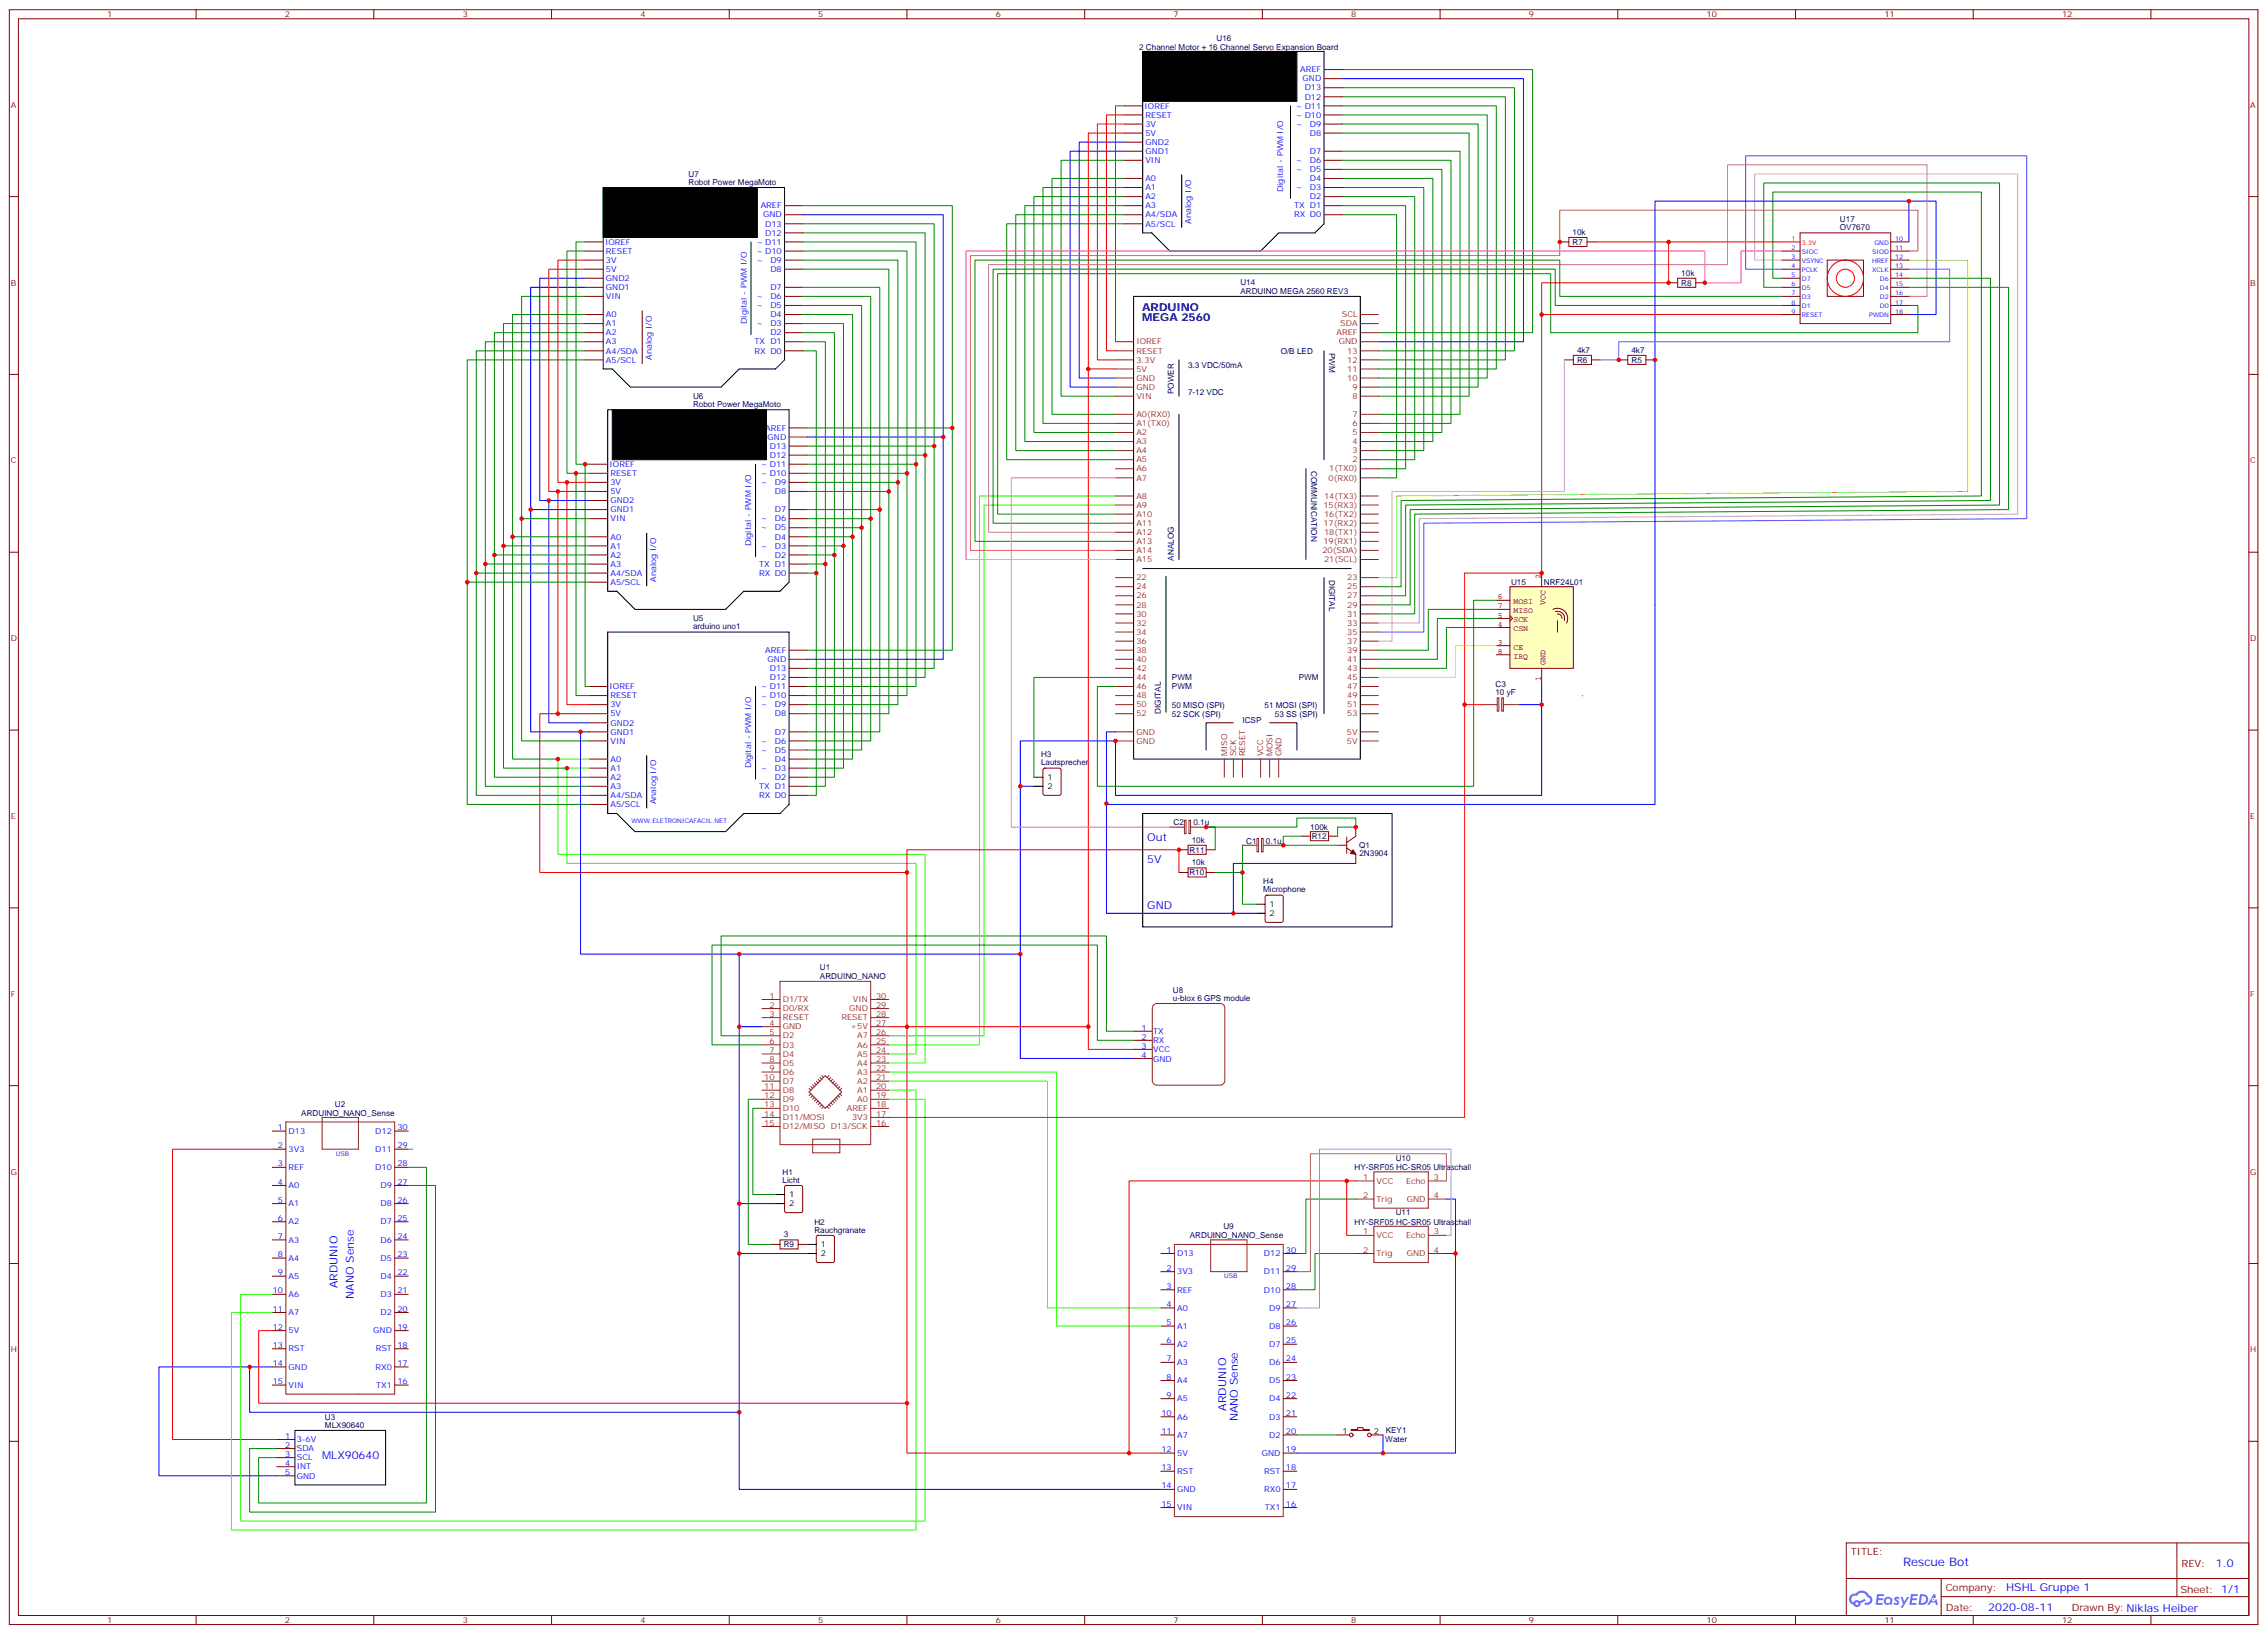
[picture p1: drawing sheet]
<svg xmlns="http://www.w3.org/2000/svg" width="882mm" height="635mm" viewBox="0 0 882 635" stroke-linecap="round" stroke-linejoin="round" font-family="sans-serif">
<defs><g id="words">
<text font-size="4.6" fill="#00f" x="740.5" y="609">Rescue Bot</text>
<g font-size="4.2" fill="#000080">
<text x="444.4" y="120.8">ARDUINO</text>
<text x="444.4" y="125">MEGA 2560</text>
</g>
<g font-size="4.2" fill="#00f">
<text x="446.4" y="326.9">Out</text>
<text x="446.4" y="335.7">5V</text>
<text x="446.4" y="353.4">GND</text>
<text x="131.3" y="500.9" transform="rotate(-90 131.3 500.9)">ARDUNIO</text>
<text x="137.7" y="505.1" transform="rotate(-90 137.7 505.1)">NANO Sense</text>
<text x="477.1" y="548.5" transform="rotate(-90 477.1 548.5)">ARDUNIO</text>
<text x="481.6" y="552.7" transform="rotate(-90 481.6 552.7)">NANO Sense</text>
<text x="125.3" y="567.3">MLX90640</text>
<text x="862.2" y="609.2">1.0</text>
<text x="780.5" y="618.8">HSHL Gruppe 1</text>
<text x="773.6" y="626.6">2020-08-11</text>
</g>
<g font-size="3.9" fill="#800">
<text x="720.1" y="604.6">TITLE:</text>
<text x="848.8" y="609.2">REV:</text>
<text x="757" y="618.8">Company:</text>
<text x="848.4" y="619.4">Sheet: 1/1</text>
<text x="757" y="626.4">Date:</text>
<text x="806.1" y="626.5">Drawn By:Niklas Heiber</text>
</g>
<g font-size="3.2" fill="#800">
<text x="41.7" y="6.8">1</text>
<text x="110.9" y="6.8">2</text>
<text x="180" y="6.8">3</text>
<text x="249.2" y="6.8">4</text>
<text x="318.3" y="6.8">5</text>
<text x="387.5" y="6.8">6</text>
<text x="456.6" y="6.8">7</text>
<text x="525.7" y="6.8">8</text>
<text x="594.9" y="6.8">9</text>
<text x="664" y="6.8">10</text>
<text x="733.2" y="6.8">11</text>
<text x="802.3" y="6.8">12</text>
<text x="4.2" y="41.9">A</text>
<text x="875.5" y="41.9">A</text>
<text x="4.2" y="111">B</text>
<text x="875.5" y="111">B</text>
<text x="4.2" y="180.2">C</text>
<text x="875.5" y="180.2">C</text>
<text x="4.2" y="249.3">D</text>
<text x="875.5" y="249.3">D</text>
<text x="4.2" y="318.5">E</text>
<text x="875.5" y="318.5">E</text>
<text x="4.2" y="387.6">F</text>
<text x="875.5" y="387.6">F</text>
<text x="4.2" y="456.7">G</text>
<text x="875.5" y="456.7">G</text>
<text x="4.2" y="525.9">H</text>
<text x="875.5" y="525.9">H</text>
<text x="41.7" y="631.2">1</text>
<text x="110.9" y="631.2">2</text>
<text x="180" y="631.2">3</text>
<text x="249.2" y="631.2">4</text>
<text x="318.3" y="631.2">5</text>
<text x="387.5" y="631.2">6</text>
<text x="456.6" y="631.2">7</text>
<text x="525.7" y="631.2">8</text>
<text x="594.9" y="631.2">9</text>
<text x="664" y="631.2">10</text>
<text x="733.2" y="631.2">11</text>
<text x="802.3" y="631.2">12</text>
</g>
<g font-size="3.2" fill="#000080">
<text x="473.3" y="15.9">U16</text>
<text x="443.2" y="19.4">2 Channel Motor + 16 Channel Servo Expansion Board</text>
<text x="267.9" y="71.9">Robot Power MegaMoto</text>
<text x="267.9" y="68.7">U7</text>
<text x="715.9" y="89.5">OV7670</text>
<text x="715.9" y="86.3">U17</text>
<text x="611.8" y="91.3">10k</text>
<text x="611.8" y="95.2">R7</text>
<text x="654.2" y="107.1">10k</text>
<text x="482.6" y="110.8">U14</text>
<text x="654.2" y="111.1">R8</text>
<text x="482.6" y="114.2">ARDUINO MEGA 2560 REV3</text>
<text x="498.3" y="137.5">O/B LED</text>
<text x="517.2" y="137.2" transform="rotate(90 517.2 137.2)">PWM</text>
<text x="613.6" y="137.1">4k7</text>
<text x="634.8" y="137.1">4k7</text>
<text x="462.2" y="143">3.3 VDC/50mA</text>
<text x="613.6" y="141.1">R6</text>
<text x="634.8" y="141.1">R5</text>
<text x="269.6" y="155.1">U6</text>
<text x="456.7" y="153.2" transform="rotate(-90 456.7 153.2)">POWER</text>
<text x="462.2" y="153.5">7-12 VDC</text>
<text x="269.6" y="158.3">Robot Power MegaMoto</text>
<text x="510.1" y="183.1" transform="rotate(90 510.1 183.1)">COMMUNICATION</text>
<text x="456.7" y="218" transform="rotate(-90 456.7 218)">ANALOG</text>
<text x="517.2" y="225.4" transform="rotate(90 517.2 225.4)">DIGITAL</text>
<text x="587.9" y="227.5">U15</text>
<text x="600.7" y="227.5">NRF24L01</text>
<text x="269.6" y="244.7">arduino uno1</text>
<text x="269.6" y="241.5">U5</text>
<text x="456" y="264.5">PWM</text>
<text x="456" y="268.1">PWM</text>
<text x="505.4" y="264.5">PWM</text>
<text x="581.9" y="267.1">C3</text>
<text x="456" y="275.1">50 MISO (SPI)</text>
<text x="492" y="275.1">51 MOSI (SPI)</text>
<text x="581.8" y="270.3">10 yF</text>
<text x="451.7" y="277.5" transform="rotate(-90 451.7 277.5)">DIGITAL</text>
<text x="456" y="278.6">52 SCK (SPI)</text>
<text x="483.4" y="281.1">ICSP</text>
<text x="496" y="278.6">53 SS (SPI)</text>
<text x="405" y="297.6">Lautsprecher</text>
<text x="405" y="294.5">H3</text>
<text x="456.6" y="321">C2</text>
<text x="464.3" y="321">0.1u</text>
<text x="509.8" y="322.7">100k</text>
<text x="463.7" y="327.6">10k</text>
<text x="484.8" y="328">C1</text>
<text x="492.6" y="328">0.1u</text>
<text x="510.4" y="326.3">R12</text>
<text x="528.8" y="329.9">Q1</text>
<text x="462.9" y="331.6">R11</text>
<text x="528.9" y="333">2N3904</text>
<text x="462.8" y="340.4">R10</text>
<text x="463.7" y="336.4">10k</text>
<text x="491.5" y="347">Microphone</text>
<text x="491.5" y="343.9">H4</text>
<text x="319" y="377.3">U1</text>
<text x="319" y="380.5">ARDUINO_NANO</text>
<text x="456.4" y="389.2">u-blox 6 GPS module</text>
<text x="456.4" y="386">U8</text>
<text x="130.3" y="430.3">U2</text>
<text x="117.2" y="433.9">ARDUINO_NANO_Sense</text>
<text x="527" y="455.1">HY-SRF05 HC-SR05 Ultraschall</text>
<text x="543" y="451.3">U10</text>
<text x="304.5" y="459.9">Licht</text>
<text x="304.5" y="456.8">H1</text>
<text x="543" y="472.4">U11</text>
<text x="316.9" y="479.3">Rauchgranate</text>
<text x="316.9" y="476.2">H2</text>
<text x="476" y="477.9">U9</text>
<text x="527" y="476.2">HY-SRF05 HC-SR05 Ultraschall</text>
<text x="304.9" y="481.1">3</text>
<text x="304.9" y="485">R9</text>
<text x="462.9" y="481.5">ARDUINO_NANO_Sense</text>
<text x="126.4" y="552">U3</text>
<text x="126.4" y="555.2">MLX90640</text>
<text x="539.2" y="557.3">KEY1</text>
<text x="539" y="560.9">Water</text>
</g>
<g font-size="3.2" fill="#00f">
<text x="505.9" y="28.1">AREF</text>
<text x="506.8" y="31.6">GND</text>
<text x="507.6" y="35.2">D13</text>
<text x="507.6" y="38.7">D12</text>
<text x="445.3" y="42.2">IOREF</text>
<text x="445.7" y="45.8">RESET</text>
<text x="504.2" y="42.2">~ D11</text>
<text x="504.2" y="45.9">~ D10</text>
<text x="445.7" y="52.8">5V</text>
<text x="445.7" y="49.3">3V</text>
<text x="504.2" y="49.3">~</text>
<text x="509.6" y="52.8">D8</text>
<text x="509.6" y="49.3">D9</text>
<text x="445.7" y="59.9">GND1</text>
<text x="445.7" y="56.3">GND2</text>
<text x="509.6" y="59.9">D7</text>
<text x="445.7" y="63.4">VIN</text>
<text x="504.2" y="63.4">~</text>
<text x="509.6" y="63.4">D6</text>
<text x="445.7" y="70.4">A0</text>
<text x="504.2" y="66.9">~</text>
<text x="509.6" y="70.4">D4</text>
<text x="509.6" y="66.9">D5</text>
<text x="445.7" y="77.5">A2</text>
<text x="445.7" y="74">A1</text>
<text x="499.3" y="74.7" transform="rotate(-90 499.3 74.7)">Digital - PWM I/O</text>
<text x="504.2" y="74">~</text>
<text x="509.6" y="77.5">D2</text>
<text x="509.6" y="74">D3</text>
<text x="296" y="81">AREF</text>
<text x="445.7" y="81">A3</text>
<text x="503.5" y="81">TX D1</text>
<text x="296.9" y="84.6">GND</text>
<text x="297.7" y="88.1">D13</text>
<text x="445.7" y="88.1">A5/SCL</text>
<text x="445.7" y="84.6">A4/SDA</text>
<text x="463.5" y="87" transform="rotate(-90 463.5 87)">Analog I/O</text>
<text x="503.5" y="84.6">RX D0</text>
<text x="235.4" y="95.1">IOREF</text>
<text x="294.3" y="95.1">~ D11</text>
<text x="297.7" y="91.6">D12</text>
<text x="235.8" y="98.7">RESET</text>
<text x="294.3" y="98.8">~ D10</text>
<text x="235.8" y="105.7">5V</text>
<text x="235.8" y="102.2">3V</text>
<text x="294.3" y="102.2">~</text>
<text x="299.7" y="105.7">D8</text>
<text x="299.7" y="102.2">D9</text>
<text x="235.8" y="112.8">GND1</text>
<text x="235.8" y="109.3">GND2</text>
<text x="299.7" y="112.8">D7</text>
<text x="235.8" y="116.3">VIN</text>
<text x="294.3" y="119.8">~</text>
<text x="294.3" y="116.3">~</text>
<text x="299.7" y="119.8">D5</text>
<text x="299.7" y="116.3">D6</text>
<text x="235.8" y="123.4">A0</text>
<text x="290.5" y="125.9" transform="rotate(-90 290.5 125.9)">Digital - PWM I/O</text>
<text x="299.7" y="123.4">D4</text>
<text x="235.8" y="130.4">A2</text>
<text x="235.8" y="126.9">A1</text>
<text x="294.3" y="126.9">~</text>
<text x="299.7" y="130.4">D2</text>
<text x="299.7" y="126.9">D3</text>
<text x="235.8" y="137.5">A4/SDA</text>
<text x="235.8" y="133.9">A3</text>
<text x="293.6" y="137.5">RX D0</text>
<text x="293.6" y="133.9">TX D1</text>
<text x="235.8" y="141">A5/SCL</text>
<text x="253.6" y="139.9" transform="rotate(-90 253.6 139.9)">Analog I/O</text>
<text x="297.8" y="167.5">AREF</text>
<text x="298.7" y="171">GND</text>
<text x="299.5" y="178">D12</text>
<text x="299.5" y="174.5">D13</text>
<text x="237.2" y="181.6">IOREF</text>
<text x="237.5" y="185.1">RESET</text>
<text x="296.1" y="181.6">~ D11</text>
<text x="296.1" y="185.2">~ D10</text>
<text x="237.5" y="188.6">3V</text>
<text x="296.1" y="188.6">~</text>
<text x="301.5" y="188.6">D9</text>
<text x="237.5" y="195.7">GND2</text>
<text x="237.5" y="192.2">5V</text>
<text x="301.5" y="192.2">D8</text>
<text x="237.5" y="202.7">VIN</text>
<text x="237.5" y="199.2">GND1</text>
<text x="296.1" y="202.7">~</text>
<text x="301.5" y="202.7">D6</text>
<text x="301.5" y="199.2">D7</text>
<text x="237.5" y="209.8">A0</text>
<text x="296.1" y="206.3">~</text>
<text x="301.5" y="209.8">D4</text>
<text x="301.5" y="206.3">D5</text>
<text x="237.5" y="213.3">A1</text>
<text x="292.3" y="212.4" transform="rotate(-90 292.3 212.4)">Digital - PWM I/O</text>
<text x="296.1" y="213.3">~</text>
<text x="301.5" y="213.3">D3</text>
<text x="237.5" y="220.4">A3</text>
<text x="237.5" y="216.9">A2</text>
<text x="295.4" y="220.4">TX D1</text>
<text x="301.5" y="216.9">D2</text>
<text x="237.5" y="227.4">A5/SCL</text>
<text x="237.5" y="223.9">A4/SDA</text>
<text x="255.3" y="226.3" transform="rotate(-90 255.3 226.3)">Analog I/O</text>
<text x="295.4" y="223.9">RX D0</text>
<text x="297.8" y="253.9">AREF</text>
<text x="298.7" y="257.4">GND</text>
<text x="299.5" y="260.9">D13</text>
<text x="237.2" y="268">IOREF</text>
<text x="296.1" y="268">~ D11</text>
<text x="299.5" y="264.5">D12</text>
<text x="237.5" y="275.1">3V</text>
<text x="237.5" y="271.5">RESET</text>
<text x="296.1" y="271.7">~ D10</text>
<text x="296.1" y="275.1">~</text>
<text x="301.5" y="275.1">D9</text>
<text x="237.5" y="278.6">5V</text>
<text x="301.5" y="278.6">D8</text>
<text x="237.5" y="285.6">GND1</text>
<text x="237.5" y="282.1">GND2</text>
<text x="301.5" y="285.6">D7</text>
<text x="237.5" y="289.2">VIN</text>
<text x="296.1" y="292.7">~</text>
<text x="296.1" y="289.2">~</text>
<text x="301.5" y="292.7">D5</text>
<text x="301.5" y="289.2">D6</text>
<text x="237.5" y="299.8">A1</text>
<text x="237.5" y="296.2">A0</text>
<text x="292.3" y="298.8" transform="rotate(-90 292.3 298.8)">Digital - PWM I/O</text>
<text x="296.1" y="299.8">~</text>
<text x="301.5" y="299.8">D3</text>
<text x="301.5" y="296.2">D4</text>
<text x="237.5" y="303.3">A2</text>
<text x="301.5" y="303.3">D2</text>
<text x="237.5" y="310.3">A4/SDA</text>
<text x="237.5" y="306.8">A3</text>
<text x="295.4" y="310.3">RX D0</text>
<text x="295.4" y="306.8">TX D1</text>
<text x="237.5" y="313.9">A5/SCL</text>
<text x="255.3" y="312.8" transform="rotate(-90 255.3 312.8)">Analog I/O</text>
<text x="444.2" y="400.8">1</text>
<text x="444.2" y="404.3">2</text>
<text x="444.2" y="407.8">3</text>
<text x="448.7" y="402.2">TX</text>
<text x="448.7" y="405.7">RX</text>
<text x="444.2" y="411.4">4</text>
<text x="448.7" y="409.2">VCC</text>
<text x="448.7" y="412.8">GND</text>
<text x="108.2" y="439.5">1</text>
<text x="112.3" y="440.9">D13</text>
<text x="146" y="440.9">D12</text>
<text x="154.6" y="439.5">30</text>
<text x="108.2" y="446.5">2</text>
<text x="112.3" y="447.9">3V3</text>
<text x="146" y="447.9">D11</text>
<text x="154.6" y="446.5">29</text>
<text x="108.2" y="453.6">3</text>
<text x="112.3" y="455">REF</text>
<text x="146" y="455">D10</text>
<text x="154.6" y="453.6">28</text>
<text x="108.2" y="460.6">4</text>
<text x="154.6" y="460.6">27</text>
<text x="108.2" y="467.7">5</text>
<text x="112.3" y="462">A0</text>
<text x="148" y="462">D9</text>
<text x="154.6" y="467.7">26</text>
<text x="112.3" y="469.1">A1</text>
<text x="148" y="469.1">D8</text>
<text x="108.2" y="474.7">6</text>
<text x="112.3" y="476.1">A2</text>
<text x="148" y="476.1">D7</text>
<text x="154.6" y="474.7">25</text>
<text x="108.2" y="481.8">7</text>
<text x="112.3" y="483.2">A3</text>
<text x="148" y="483.2">D6</text>
<text x="154.6" y="481.8">24</text>
<text x="108.2" y="488.8">8</text>
<text x="112.3" y="490.3">A4</text>
<text x="148" y="490.3">D5</text>
<text x="154.6" y="488.8">23</text>
<text x="453.9" y="487.1">1</text>
<text x="458" y="488.5">D13</text>
<text x="491.8" y="488.5">D12</text>
<text x="500.3" y="487.1">30</text>
<text x="108.2" y="495.9">9</text>
<text x="112.3" y="497.3">A5</text>
<text x="148" y="497.3">D4</text>
<text x="154.6" y="495.9">22</text>
<text x="453.9" y="494.1">2</text>
<text x="458" y="495.5">3V3</text>
<text x="491.8" y="495.5">D11</text>
<text x="500.3" y="494.1">29</text>
<text x="106.1" y="503">10</text>
<text x="154.6" y="503">21</text>
<text x="453.9" y="501.2">3</text>
<text x="458" y="502.6">REF</text>
<text x="491.8" y="502.6">D10</text>
<text x="500.3" y="501.2">28</text>
<text x="112.3" y="504.4">A6</text>
<text x="148" y="504.4">D3</text>
<text x="453.9" y="508.2">4</text>
<text x="458" y="509.7">A0</text>
<text x="493.8" y="509.7">D9</text>
<text x="500.3" y="508.2">27</text>
<text x="106.1" y="510">11</text>
<text x="112.3" y="511.4">A7</text>
<text x="148" y="511.4">D2</text>
<text x="154.6" y="510">20</text>
<text x="453.9" y="515.3">5</text>
<text x="500.3" y="515.3">26</text>
<text x="106.1" y="517.1">12</text>
<text x="112.3" y="518.5">5V</text>
<text x="145.2" y="518.5">GND</text>
<text x="154.6" y="517.1">19</text>
<text x="458" y="516.7">A1</text>
<text x="493.8" y="516.7">D8</text>
<text x="106.1" y="524.1">13</text>
<text x="112.3" y="525.5">RST</text>
<text x="146.2" y="525.5">RST</text>
<text x="154.6" y="524.1">18</text>
<text x="453.9" y="522.4">6</text>
<text x="458" y="523.8">A2</text>
<text x="493.8" y="523.8">D7</text>
<text x="500.3" y="522.4">25</text>
<text x="106.1" y="531.2">14</text>
<text x="112.3" y="532.6">GND</text>
<text x="146.1" y="532.6">RX0</text>
<text x="154.6" y="531.2">17</text>
<text x="453.9" y="529.4">7</text>
<text x="458" y="530.8">A3</text>
<text x="493.8" y="530.8">D6</text>
<text x="500.3" y="529.4">24</text>
<text x="106.1" y="538.2">15</text>
<text x="112.3" y="539.6">VIN</text>
<text x="146.4" y="539.6">TX1</text>
<text x="154.6" y="538.2">16</text>
<text x="453.9" y="536.5">8</text>
<text x="458" y="537.9">A4</text>
<text x="493.8" y="537.9">D5</text>
<text x="500.3" y="536.5">23</text>
<text x="453.9" y="543.5">9</text>
<text x="458" y="544.9">A5</text>
<text x="493.8" y="544.9">D4</text>
<text x="500.3" y="543.5">22</text>
<text x="451.9" y="550.6">10</text>
<text x="458" y="552">A6</text>
<text x="493.8" y="552">D3</text>
<text x="500.3" y="550.6">21</text>
<text x="451.9" y="557.6">11</text>
<text x="500.3" y="557.6">20</text>
<text x="111" y="559.4">1</text>
<text x="111" y="562.9">2</text>
<text x="115.5" y="560.8">3-6V</text>
<text x="458" y="559">A7</text>
<text x="493.8" y="559">D2</text>
<text x="111" y="566.5">3</text>
<text x="111" y="570">4</text>
<text x="115.5" y="564.3">SDA</text>
<text x="115.5" y="567.9">SCL</text>
<text x="451.9" y="564.7">12</text>
<text x="458" y="566.1">5V</text>
<text x="490.9" y="566.1">GND</text>
<text x="500.3" y="564.7">19</text>
<text x="111" y="573.5">5</text>
<text x="115.5" y="571.4">INT</text>
<text x="115.5" y="574.9">GND</text>
<text x="451.9" y="571.7">13</text>
<text x="458" y="573.2">RST</text>
<text x="491.9" y="573.2">RST</text>
<text x="500.3" y="571.7">18</text>
<text x="451.9" y="578.8">14</text>
<text x="458" y="580.2">GND</text>
<text x="491.8" y="580.2">RX0</text>
<text x="500.3" y="578.8">17</text>
<text x="451.9" y="585.9">15</text>
<text x="458" y="587.3">VIN</text>
<text x="492.1" y="587.3">TX1</text>
<text x="500.3" y="585.9">16</text>
</g>
<g font-size="3.2" fill="#8d2323">
<text x="522.1" y="123.4">SCL</text>
<text x="520" y="130.4">AREF</text>
<text x="521.4" y="126.9">SDA</text>
<text x="442.1" y="137.5">RESET</text>
<text x="442.1" y="133.9">IOREF</text>
<text x="520.9" y="133.9">GND</text>
<text x="524.2" y="137.5">13</text>
<text x="442.1" y="141">3.3V</text>
<text x="524.2" y="141">12</text>
<text x="442.1" y="144.5">5V</text>
<text x="442.1" y="148.1">GND</text>
<text x="524.2" y="148.1">10</text>
<text x="524.2" y="144.5">11</text>
<text x="442.1" y="151.6">GND</text>
<text x="442.1" y="155.1">VIN</text>
<text x="526.2" y="155.1">8</text>
<text x="526.2" y="151.6">9</text>
<text x="442.1" y="162.2">A0(RX0)</text>
<text x="442.1" y="165.7">A1(TX0)</text>
<text x="526.2" y="165.7">6</text>
<text x="526.2" y="162.2">7</text>
<text x="442.1" y="169.2">A2</text>
<text x="442.1" y="172.8">A3</text>
<text x="526.2" y="172.8">4</text>
<text x="526.2" y="169.2">5</text>
<text x="442.1" y="176.3">A4</text>
<text x="442.1" y="179.8">A5</text>
<text x="526.2" y="179.8">2</text>
<text x="526.2" y="176.3">3</text>
<text x="442.1" y="183.3">A6</text>
<text x="517.2" y="183.3">1(TX0)</text>
<text x="442.1" y="186.9">A7</text>
<text x="516.9" y="186.9">0(RX0)</text>
<text x="442.1" y="193.9">A8</text>
<text x="442.1" y="197.4">A9</text>
<text x="514.9" y="197.4">15(RX3)</text>
<text x="515.2" y="193.9">14(TX3)</text>
<text x="442.1" y="201">A10</text>
<text x="515.2" y="201">16(TX2)</text>
<text x="442.1" y="204.5">A11</text>
<text x="442.1" y="208">A12</text>
<text x="514.9" y="204.5">17(RX2)</text>
<text x="515.2" y="208">18(TX1)</text>
<text x="442.1" y="211.6">A13</text>
<text x="442.1" y="215.1">A14</text>
<text x="514.5" y="215.1">20(SDA)</text>
<text x="514.9" y="211.6">19(RX1)</text>
<text x="442.1" y="218.6">A15</text>
<text x="515.1" y="218.6">21(SCL)</text>
<text x="442.1" y="225.7">22</text>
<text x="524.2" y="225.7">23</text>
<text x="442.1" y="229.2">24</text>
<text x="442.1" y="232.7">26</text>
<text x="524.2" y="229.2">25</text>
<text x="524.2" y="232.7">27</text>
<text x="442.1" y="236.3">28</text>
<text x="442.1" y="239.8">30</text>
<text x="524.2" y="236.3">29</text>
<text x="524.2" y="239.8">31</text>
<text x="442.1" y="243.3">32</text>
<text x="524.2" y="243.3">33</text>
<text x="442.1" y="246.8">34</text>
<text x="442.1" y="250.4">36</text>
<text x="524.2" y="246.8">35</text>
<text x="524.2" y="250.4">37</text>
<text x="442.1" y="253.9">38</text>
<text x="442.1" y="257.4">40</text>
<text x="524.2" y="253.9">39</text>
<text x="524.2" y="257.4">41</text>
<text x="442.1" y="260.9">42</text>
<text x="524.2" y="260.9">43</text>
<text x="442.1" y="264.5">44</text>
<text x="442.1" y="268">46</text>
<text x="524.2" y="264.5">45</text>
<text x="524.2" y="268">47</text>
<text x="442.1" y="271.5">48</text>
<text x="442.1" y="275.1">50</text>
<text x="524.2" y="275.1">51</text>
<text x="524.2" y="271.5">49</text>
<text x="442.1" y="278.6">52</text>
<text x="524.2" y="278.6">53</text>
<text x="442.1" y="285.6">GND</text>
<text x="524" y="285.6">5V</text>
<text x="442.1" y="289.2">GND</text>
<text x="524" y="289.2">5V</text>
<text x="477.4" y="294.1" transform="rotate(-90 477.4 294.1)">MISO</text>
<text x="480.9" y="294.1" transform="rotate(-90 480.9 294.1)">SCK</text>
<text x="484.5" y="294.1" transform="rotate(-90 484.5 294.1)">RESET</text>
<text x="491.5" y="294.1" transform="rotate(-90 491.5 294.1)">VCC</text>
<text x="495.1" y="294.1" transform="rotate(-90 495.1 294.1)">MOSI</text>
<text x="498.6" y="294.1" transform="rotate(-90 498.6 294.1)">GND</text>
<text x="299.4" y="388.3">1</text>
<text x="304.6" y="389.7">D1/TX</text>
<text x="331.8" y="389.7">VIN</text>
<text x="340.9" y="388.3">30</text>
<text x="299.4" y="395.4">3</text>
<text x="299.4" y="391.8">2</text>
<text x="304.6" y="393.2">D0/RX</text>
<text x="330.4" y="393.2">GND</text>
<text x="340.9" y="391.8">29</text>
<text x="340.9" y="395.4">28</text>
<text x="299.4" y="398.9">4</text>
<text x="304.6" y="400.3">GND</text>
<text x="304.6" y="396.8">RESET</text>
<text x="327.4" y="396.8">RESET</text>
<text x="330.9" y="400.3">+5V</text>
<text x="340.9" y="398.9">27</text>
<text x="299.4" y="405.9">6</text>
<text x="299.4" y="402.4">5</text>
<text x="304.6" y="407.4">D3</text>
<text x="304.6" y="403.8">D2</text>
<text x="333.5" y="403.8">A7</text>
<text x="333.5" y="407.4">A6</text>
<text x="340.9" y="402.4">26</text>
<text x="340.9" y="405.9">25</text>
<text x="299.4" y="413">8</text>
<text x="299.4" y="409.5">7</text>
<text x="304.6" y="410.9">D4</text>
<text x="333.5" y="410.9">A5</text>
<text x="340.9" y="409.5">24</text>
<text x="340.9" y="413">23</text>
<text x="299.4" y="416.5">9</text>
<text x="304.6" y="417.9">D6</text>
<text x="304.6" y="414.4">D5</text>
<text x="333.5" y="414.4">A4</text>
<text x="333.5" y="417.9">A3</text>
<text x="340.9" y="416.5">22</text>
<text x="297.3" y="423.6">11</text>
<text x="297.3" y="420.1">10</text>
<text x="304.6" y="425">D8</text>
<text x="304.6" y="421.5">D7</text>
<text x="333.5" y="421.5">A2</text>
<text x="333.5" y="425">A1</text>
<text x="340.9" y="420.1">21</text>
<text x="340.9" y="423.6">20</text>
<text x="297.3" y="430.6">13</text>
<text x="297.3" y="427.1">12</text>
<text x="304.6" y="428.5">D9</text>
<text x="333.5" y="428.5">A0</text>
<text x="340.9" y="427.1">19</text>
<text x="340.9" y="430.6">18</text>
<text x="297.3" y="434.2">14</text>
<text x="297.3" y="437.7">15</text>
<text x="304.6" y="435.6">D11/MOSI</text>
<text x="304.6" y="432">D10</text>
<text x="329.5" y="432">AREF</text>
<text x="331.5" y="435.6">3V3</text>
<text x="340.9" y="434.2">17</text>
<text x="340.9" y="437.7">16</text>
<text x="304.6" y="439.1">D12/MISO D13/SCK</text>
<text x="530.4" y="458.9">1</text>
<text x="535.6" y="460.3">VCC</text>
<text x="547.1" y="460.3">Echo</text>
<text x="557.8" y="458.9">3</text>
<text x="530.4" y="465.9">2</text>
<text x="535.6" y="467.3">Trig</text>
<text x="547.4" y="467.3">GND</text>
<text x="557.8" y="465.9">4</text>
<text x="530.4" y="480">1</text>
<text x="535.6" y="481.4">VCC</text>
<text x="547.1" y="481.4">Echo</text>
<text x="557.8" y="480">3</text>
<text x="530.4" y="487.1">2</text>
<text x="535.6" y="488.5">Trig</text>
<text x="547.4" y="488.5">GND</text>
<text x="557.8" y="487.1">4</text>
</g>
<g font-size="3.2" fill="#840000">
<text x="599.5" y="225.3" transform="rotate(-90 599.5 225.3)">2</text>
<text x="582.7" y="233.1">6</text>
<text x="582.7" y="236.6">7</text>
<text x="588.9" y="234.9">MOSI</text>
<text x="588.9" y="238.5">MISO</text>
<text x="601.3" y="235.3" transform="rotate(-90 601.3 235.3)">VCC</text>
<text x="582.7" y="243.7">4</text>
<text x="582.7" y="240.1">5</text>
<text x="588.9" y="245.5">CSN</text>
<text x="588.9" y="242">SCK</text>
<text x="582.7" y="250.7">3</text>
<text x="582.7" y="254.2">8</text>
<text x="588.9" y="252.6">CE</text>
<text x="588.9" y="256.1">IRQ</text>
<text x="601.3" y="258.5" transform="rotate(-90 601.3 258.5)">GND</text>
<text x="599.5" y="264.7" transform="rotate(-90 599.5 264.7)">1</text>
</g>
<g font-size="3.2">
<text x="407.6" y="303.3">1</text>
<text x="407.6" y="306.8">2</text>
<text x="494" y="352.7">1</text>
<text x="494" y="356.2">2</text>
<text x="307" y="465.6">1</text>
<text x="307" y="469.1">2</text>
<text x="319.4" y="485">1</text>
<text x="319.4" y="488.5">2</text>
<text x="522.3" y="557.6">1</text>
<text x="534.6" y="557.6">2</text>
</g>
<g font-size="2.5" fill="#f00">
<text x="697" y="93.7">1</text>
<text x="701.1" y="95.1">3.3V</text>
</g>
<g font-size="2.5" fill="#00f">
<text x="729.3" y="95.1">GND</text>
<text x="737.4" y="93.7">10</text>
<text x="697" y="97.3">2</text>
<text x="697" y="100.8">3</text>
<text x="701.1" y="98.7">SIOC</text>
<text x="728.4" y="98.7">SIOD</text>
<text x="737.4" y="97.3">11</text>
<text x="737.4" y="100.8">12</text>
<text x="697" y="104.3">4</text>
<text x="697" y="107.8">5</text>
<text x="701.1" y="102.2">VSYNC</text>
<text x="701.1" y="105.7">PCLK</text>
<text x="728.4" y="102.2">HREF</text>
<text x="728.4" y="105.7">XCLK</text>
<text x="737.4" y="104.3">13</text>
<text x="737.4" y="107.8">14</text>
<text x="697" y="111.4">6</text>
<text x="701.1" y="109.3">D7</text>
<text x="701.1" y="112.8">D5</text>
<text x="731.5" y="109.3">D6</text>
<text x="731.5" y="112.8">D4</text>
<text x="737.4" y="111.4">15</text>
<text x="697" y="114.9">7</text>
<text x="697" y="118.4">8</text>
<text x="701.1" y="116.3">D3</text>
<text x="701.1" y="119.8">D1</text>
<text x="731.5" y="116.3">D2</text>
<text x="731.5" y="119.8">D0</text>
<text x="737.4" y="114.9">16</text>
<text x="737.4" y="118.4">17</text>
<text x="697" y="122">9</text>
<text x="701.1" y="123.4">RESET</text>
<text x="727.3" y="123.4">PWDN</text>
<text x="737.4" y="122">18</text>
<text x="245.6" y="320">WWW.ELETRONICAFACIL.NET</text>
<text x="130.6" y="449.5">USB</text>
<text x="476.4" y="497.1">USB</text>
</g>
</g></defs>
<g fill="none" stroke="#870000" stroke-width=".39">
<path d="M3.6 3.8h874.9v627.9h-874.9zM7.2 7.3h867.8v620.9h-867.8zM76.3 3.8v3.5M145.5 3.8v3.5M214.6 3.8v3.5M283.7 3.8v3.5M352.9 3.8v3.5M422 3.8v3.5M491.2 3.8v3.5M560.3 3.8v3.5M629.5 3.8v3.5M698.6 3.8v3.5"/>
<path d="M767.8 3.8v3.5M836.9 3.8v3.5M3.6 76.4h3.6M875 76.4h3.5M3.6 145.6h3.6M875 145.6h3.5M3.6 214.7h3.6M875 214.7h3.5M3.6 283.9h3.6M875 283.9h3.5M3.6 353h3.6M875 353h3.5"/>
<path d="M3.6 422.2h3.6M875 422.2h3.5M3.6 491.3h3.6M875 491.3h3.5M3.6 560.5h3.6M875 560.5h3.5M718.4 600h156.6v28.2h-156.6zM847 600v20.9M718.4 613.8h156.5M755.3 613.8v14.1M76.3 628.2v3.5M145.5 628.2v3.5"/>
<path d="M214.6 628.2v3.5M283.7 628.2v3.5M352.9 628.2v3.5M422 628.2v3.5M491.2 628.2v3.5M560.3 628.2v3.5M629.5 628.2v3.5M698.6 628.2v3.5M755.3 620.9h119.6M767.8 628.2v3.5M836.9 628.2v3.5"/>
</g>
<g fill="#5487ff">
<path d="M737.3 621.1a1.22 1.22 0 0 1 1.8 .3l-.4 .6a.47 .47 0 0 0-.4-.4 .47 .47 0 0 0-.5 .2l.2 .2a1.14 1.14 0 0 1 .8 1.8 1.14 1.14 0 0 1-1.9-.1l-.3-.1 .5-.6 .5 .4 .6-.1-.5-.6a.95 .95 0 0 1-.4-1.6z"/>
<path d="M730.4 619.9l2.6 .2-.1 .5h-1.8l-.1 .9h1.5l.3 .4-.4 .3h-1.6l-.1 1.1 1.7 .1v.6l-2.6 .1z"/>
<path d="M743.5 619.9l2.7 .2-.2 .5h-1.8l-.1 .9h1.5l.3 .4-.3 .3h-1.6l-.2 1.1 1.7 .1 .1 .6h-2.7z"/>
<path d="M752.3 619.9h.6l.4 1.3-.6 .3a.69 .69 0 0 0-1.1 .2 .69 .69 0 0 0 .5 1 .69 .69 0 0 0 .9-.6l.5-.3 .5 2.2h-.8l-.2-.8h-1.7l-.5 .8h-.9z"/>
<path d="M739.5 621h.7l.7 1.8 1.1-1.8h.8l-2.5 4.2h-.8l.9-1.6z"/>
<path d="M747 619.9l-.6 4.2h1.4a2.11 2.11 0 0 0 2.4-2.2 2.11 2.11 0 0 0-2.5-2zM747.8 620.6a1.43 1.43 0 0 1 1.6 1.6 1.43 1.43 0 0 1-2 1.1z"/>
<path d="M733.3 621.5a1.54 1.54 0 0 0 0 2.2 1.54 1.54 0 0 0 2.1 .1l.6 .3 .3-2.3-.6-.4a1.5 1.5 0 0 0-2.4 .1zM733.6 622.5a.95 .95 0 0 1 1.9 0 .95 .95 0 0 1-1.9 0z"/>
<path d="M720.1 620.3a2.18 2.18 0 0 0 1 3.7 1.44 1.44 0 0 0 1.7 .9 1.44 1.44 0 0 0 1.1-1.5l2-1-.4-.7-1.9 1a1.47 1.47 0 0 0-2.5 .4 1.39 1.39 0 0 1-.6-1.9 1.39 1.39 0 0 1 2-.5 2.12 2.12 0 0 1 2.1-1.3 2.12 2.12 0 0 1 1.9 1.7 1.14 1.14 0 0 1 1.1 1.4 1.14 1.14 0 0 1-1.6 .7 .43 .43 0 0 0-.6 .4 .43 .43 0 0 0 .4 .5 1.98 1.98 0 0 0 2.6-1.3 1.98 1.98 0 0 0-1.3-2.5 3.1 3.1 0 0 0-5.2-.7l-.9 .1zM722 623.6a.54 .54 0 0 1 1 0 .54 .54 0 0 1-1 0z"/>
<circle cx="752.3" cy="622" r=".26"/>
</g>
<g fill="none" stroke="#8c2424" stroke-width=".39">
<path d="M434 136.4h7.1M434 139.9h7.1M434 132.9h7.1M529.3 136.4h7M529.3 139.9h7M529.3 129.4h7M529.3 132.9h7M529.3 125.8h7M529.3 122.3h7M434 143.5h7.1M434 154.1h7.1M434 150.5h7.1"/>
<path d="M434 147h7.1M529.3 143.5h7M529.3 154.1h7M529.3 150.5h7M529.3 147h7M434 161.1h7.1M434 164.6h7.1M434 168.2h7.1M434 171.7h7.1M434 175.2h7.1M434 178.8h7.1M529.3 161.1h7"/>
<path d="M529.3 164.6h7M529.3 168.2h7M529.3 171.7h7M529.3 175.2h7M529.3 178.8h7M434 182.3h7.1M434 185.8h7.1M434 192.9h7.1M434 196.4h7.1M434 199.9h7.1M529.3 182.3h7M529.3 185.8h7"/>
<path d="M529.3 192.9h7M529.3 196.4h7M529.3 199.9h7M434 203.4h7.1M434 207h7.1M434 210.5h7.1M434 214h7.1M434 217.6h7.1M529.3 203.4h7M529.3 207h7M529.3 210.5h7M529.3 214h7"/>
<path d="M529.3 217.6h7M434 224.6h7.1M434 228.1h7.1M434 231.7h7.1M434 235.2h7.1M434 238.7h7.1M529.3 224.6h7M529.3 228.1h7M529.3 231.7h7M529.3 235.2h7M529.3 238.7h7M434 242.3h7.1"/>
<path d="M434 245.8h7.1M434 249.3h7.1M434 252.8h7.1M434 256.4h7.1M434 259.9h7.1M529.3 242.3h7M529.3 245.8h7M529.3 249.3h7M529.3 252.8h7M529.3 256.4h7M529.3 259.9h7M434 263.4h7.1"/>
<path d="M434 266.9h7.1M434 270.5h7.1M434 277.5h7.1M434 274h7.1M529.3 263.4h7M529.3 266.9h7M529.3 270.5h7M529.3 277.5h7M529.3 274h7M434 284.6h7.1M434 288.1h7.1M476.4 295.2v7"/>
<path d="M479.9 295.2v7M483.4 295.2v7M490.5 295.2v7M494 295.2v7M497.5 295.2v7M529.3 284.6h7M529.3 288.1h7M296.4 399.2h7.1M296.4 395.7h7.1M296.4 392.2h7.1M296.4 388.7h7.1M303.5 381.6h35.3v63.5h-35.3z"/>
<path d="M338.8 399.2h7M338.8 395.7h7M338.8 392.2h7M338.8 388.7h7M448.9 390.7l1.2-.5h24.7l1.2 .5 .6 1.3v28.2l-.6 1.3-1.2 .5h-24.7l-1.2-.6-.6-1.2v-28.2zM296.4 416.9h7.1M296.4 413.3h7.1M296.4 409.8h7.1M296.4 406.3h7.1M296.4 402.8h7.1M318.3 419.7l.7 .7M319 419l.7 .7"/>
<path d="M319.7 418.3l.7 .7M322.5 418.3l-.7 .7M323.3 419l-.8 .7M324 419.7l-.7 .7M338.8 416.9h7M338.8 413.3h7M338.8 409.8h7M338.8 406.3h7M338.8 402.8h7M111.2 436.3h42.4v105.8h-42.4zM125.3 434.5h14.2v12.4h-14.2zM296.4 434.5h7.1"/>
<path d="M296.4 431h7.1M296.4 427.5h7.1M296.4 423.9h7.1M296.4 420.4h7.1M296.4 438h7.1M314.8 424.6l6.3-6.3 6.4 6.3-6.4 6.4zM314.8 423.2l.7 .7M315.5 422.5l.7 .7M315.5 425.3l-.7 .7M316.2 421.8l.7 .7M316.2 426l-.7 .8M316.9 421.1l.7 .7"/>
<path d="M316.9 426.8l-.7 .7M317.6 420.4l.7 .7M317.6 427.5l-.7 .7M318.3 428.2l-.7 .7M319 428.9l-.7 .7M319.7 429.6l-.7 .7M320.4 430.3l-.7 .7M321.8 430.3l.7 .7M322.5 429.6l.8 .7M323.3 428.9l.7 .7M324 428.2l.7 .7M324.7 427.5l.7 .7"/>
<path d="M324.7 420.4l-.7 .7M325.4 426.8l.7 .7M325.4 421.1l-.7 .7M326.1 426l.7 .8M326.1 421.8l-.7 .7M326.8 425.3l.7 .7M326.8 422.5l-.7 .7M327.5 423.2l-.7 .7M338.8 434.5h7M338.8 431h7M338.8 427.5h7M338.8 423.9h7"/>
<path d="M338.8 420.4h7M338.8 438h7M316.2 443h10.6v5.3h-10.6zM527.5 459.2h7.1M534.6 455.7h21.1v14.1h-21.1zM555.7 459.2h7.1M527.5 466.3h7.1M534.6 476.8h21.1v14.2h-21.1zM555.7 466.3h7.1M457 483.9h42.3v105.8h-42.3zM471.1 482.1h14.1v12.4h-14.1zM527.5 480.4h7.1"/>
<path d="M527.5 487.4h7.1M555.7 480.4h7.1M555.7 487.4h7.1"/>
</g>
<g fill="none" stroke="#870000" stroke-width=".39">
<path d="M515.2 37.6h7M515.2 34.1h7M515.2 30.6h7M515.2 27.1h7M437.6 58.8h7M437.6 51.8h7M437.6 48.2h7M437.6 44.7h7M437.6 41.2h7M437.6 55.3h7M515.2 58.8h7M515.2 51.8h7"/>
<path d="M515.2 48.2h7M515.2 44.7h7M515.2 41.2h7M305.3 80h7M437.6 80h7M437.6 76.4h7M437.6 72.9h7M437.6 69.4h7M437.6 62.3h7M515.2 80h7M515.2 76.4h7M515.2 72.9h7"/>
<path d="M515.2 69.4h7M515.2 65.9h7M515.2 62.3h7M227.6 97.6h7.1M227.6 94.1h7.1M305.3 97.6h7M305.3 94.1h7M305.3 90.6h7M305.3 87h7M305.3 83.5h7M437.6 87h7M437.6 83.5h7"/>
<path d="M515.2 83.5h7M227.6 115.3h7.1M227.6 111.7h7.1M227.6 104.7h7.1M227.6 101.1h7.1M227.6 108.2h7.1M305.3 118.8h7M305.3 115.3h7M305.3 111.7h7M305.3 104.7h7M305.3 101.1h7M227.6 136.4h7.1"/>
<path d="M227.6 132.9h7.1M227.6 129.4h7.1M227.6 125.8h7.1M227.6 122.3h7.1M227.6 139.9h7.1M305.3 136.4h7M305.3 132.9h7M305.3 129.4h7M305.3 125.8h7M305.3 122.3h7M307 177h7.1M307 173.5h7.1"/>
<path d="M307 169.9h7.1M307 166.4h7.1M229.4 198.2h7.1M229.4 191.1h7.1M229.4 187.6h7.1M229.4 184h7.1M229.4 180.5h7.1M229.4 194.6h7.1M307 198.2h7.1M307 191.1h7.1M307 187.6h7.1M307 184h7.1"/>
<path d="M307 180.5h7.1M229.4 219.3h7.1M229.4 215.8h7.1M229.4 212.3h7.1M229.4 208.7h7.1M229.4 201.7h7.1M307 219.3h7.1M307 215.8h7.1M307 212.3h7.1M307 208.7h7.1M307 205.2h7.1M307 201.7h7.1"/>
<path d="M229.4 222.8h7.1M229.4 226.4h7.1M307 222.8h7.1M307 259.9h7.1M307 256.4h7.1M307 252.8h7.1M229.4 277.5h7.1M229.4 274h7.1M229.4 270.5h7.1M229.4 266.9h7.1M307 277.5h7.1M307 274h7.1"/>
<path d="M307 270.5h7.1M307 266.9h7.1M307 263.4h7.1M229.4 298.7h7.1M229.4 295.2h7.1M229.4 288.1h7.1M229.4 284.6h7.1M229.4 281.1h7.1M307 298.7h7.1M307 295.2h7.1M307 291.6h7.1M307 288.1h7.1"/>
<path d="M307 284.6h7.1M229.4 309.3h7.1M229.4 305.8h7.1M229.4 302.2h7.1M229.4 312.8h7.1M307 309.3h7.1M307 305.8h7.1M307 302.2h7.1M441.1 401h7M441.1 404.5h7M441.1 408.1h7M441.1 411.6h7"/>
<path d="M105.9 439.8h5.3M153.6 439.8h5.3M105.9 453.9h5.3M105.9 446.9h5.3M153.6 453.9h5.3M153.6 446.9h5.3M105.9 475.1h5.3M105.9 468h5.3M105.9 461h5.3M153.6 475.1h5.3M153.6 468h5.3M153.6 461h5.3"/>
<path d="M105.9 496.3h5.3M105.9 489.2h5.3M105.9 482.1h5.3M153.6 496.3h5.3M153.6 489.2h5.3M153.6 482.1h5.3M451.7 494.5h5.3M451.7 487.4h5.3M499.3 494.5h5.3M499.3 487.4h5.3M105.9 517.4h5.3M105.9 510.4h5.3"/>
<path d="M105.9 503.3h5.3M153.6 517.4h5.3M153.6 510.4h5.3M153.6 503.3h5.3M451.7 515.7h5.3M451.7 508.6h5.3M451.7 501.5h5.3M499.3 515.7h5.3M499.3 508.6h5.3M499.3 501.5h5.3M105.9 538.6h5.3M105.9 531.5h5.3"/>
<path d="M105.9 524.5h5.3M153.6 538.6h5.3M153.6 531.5h5.3M153.6 524.5h5.3M451.7 536.8h5.3M451.7 529.8h5.3M451.7 522.7h5.3M499.3 536.8h5.3M499.3 529.8h5.3M499.3 522.7h5.3M107.7 559.8h7.1M451.7 558h5.3"/>
<path d="M451.7 550.9h5.3M451.7 543.9h5.3M499.3 558h5.3M499.3 550.9h5.3M499.3 543.9h5.3M520.5 558h4.5M525.7 555.9h2.5v-.7h2.1v.7h2.5v.3h-7.1zM533.5 558h4.6M107.7 563.3h7.1M107.7 566.8h7.1M107.7 570.3h7.1M107.7 573.9h7.1"/>
<path d="M451.7 579.2h5.3M451.7 572.1h5.3M451.7 565h5.3M499.3 579.2h5.3M499.3 572.1h5.3M499.3 565h5.3M451.7 586.2h5.3M499.3 586.2h5.3"/>
<circle cx="525.7" cy="558" r=".71"/>
<circle cx="532.8" cy="558" r=".71"/>
</g>
<g fill="none" stroke="#000" stroke-width=".39">
<path d="M444.6 20h70.6v67l-3.6 3.6h-14.1l-7 7h-35.3l-7.1-7h-3.5zM502.1 41.2v36M234.7 72.9h70.6v67l-3.6 3.6h-14.1l-7 7h-35.3l-7.1-7h-3.5zM459.8 68v20.4M292.2 94.1v36M441.1 115.3h88.2v179.9h-88.2zM249.9 120.9v20.5M458.7 139.9v14.2M515.2 136.4v42.4M236.5 159.3h70.5v67.1l-3.5 3.5h-14.1l-7.1 7.1h-35.2l-7.1-7.1h-3.5zM458.7 161.1v56.5M294 180.5v36"/>
<path d="M508.1 182.3v35.3M251.6 207.3v20.5M444.6 221.1h81.1M453.7 224v53M515.2 224.6v52.9M236.5 245.8h70.5v67l-3.5 3.5h-14.1l-7.1 7.1h-35.2l-7.1-7.1h-3.5zM294 266.9v36M251.6 293.8v20.4M479.9 281.1h-10.6v10.5M494 281.1h10.6v10.5M114.8 556.2h35.2v21.2h-35.2z"/>
</g>
<path d="M158.9 446.9h1.7" fill="none" stroke="#0cf" stroke-width=".39"/>
<g fill="none" stroke="#f00" stroke-width=".39">
<path d="M437.6 51.8h-14.2v91.7h10.6M437.6 48.2h-10.6v91.7h7M437.6 44.7h-7.1v91.7h3.5M227.6 104.7h-14.1v86.4h3.6M227.6 101.1h-10.5v86.5h3.5M423.4 143.5v255.7h-70.5v146.4h-252.3v-28.2h5.3M229.4 187.6h-8.8v86.4h8.8M229.4 191.1h-12.3v86.4M229.4 277.5h-19.4v61.8h142.9v59.9h-7.1M423.4 399.2v8.9h17.7M105.9 446.9h-38.8v112.9h40.6M524 459.2v21.2h3.5"/>
<path d="M527.5 459.2h-88.2v105.8h12.4M352.9 545.6v19.4h86.4"/>
</g>
<g fill="none" stroke="#00f" stroke-width=".39">
<path d="M522.2 30.6h70.6v102.3h-56.5M437.6 58.8h-21.2v91.7h17.6M437.6 55.3h-17.7v91.7h14.1M312.3 83.5h54.7v86.4M227.6 111.7h-21.1v86.5M227.6 108.2h-17.6v86.4h3.5M314.1 169.9h52.9v86.5h-52.9M229.4 194.6h-15.9v86.5h15.9M229.4 198.2h-22.9v86.4h22.9M599.8 265.2v44.1h-165.8v-21.2h-37v82.9h-109.4v28.2M225.9 284.6v86.4h61.7M397 371v40.6h44.1"/>
<path d="M296.4 399.2h-8.8v180h164.1M562.8 466.3h3.5v21.1M562.8 487.4h3.5v77.6h-28.2M97.1 531.5v17.7h190.5M105.9 531.5h-44.1v42.4h45.9M538.1 558v7h-33.5"/>
</g>
<g fill="none" stroke="#008700" stroke-width=".39">
<path d="M522.2 27.1h74.1v102.3h-60M522.2 34.1h67v102.3h-52.9M522.2 37.6h63.5v102.3h-49.4M437.6 41.2h-3.6v91.7M522.2 41.2h60v102.3h-45.9M522.2 44.7h56.5v102.3h-42.4M522.2 48.2h52.9v102.3h-38.8M522.2 51.8h49.4v102.3h-35.3M522.2 58.8h45.9v102.3h-31.8M312.3 80h58.2v86.4M437.6 76.4h-35.3v91.8h31.7M437.6 72.9h-31.8v91.7h28.2"/>
<path d="M437.6 69.4h-28.3v91.7h24.7M437.6 62.3h-24.7v91.8h21.1M437.6 80h-38.9v91.7h35.3M522.2 62.3h42.4v102.3h-28.3M522.2 65.9h38.8v102.3h-24.7M522.2 69.4h35.3v102.3h-21.2M522.2 72.9h31.8v102.3h-17.7M522.2 76.4h28.2v102.4h-14.1M522.2 80h24.7v102.3h-10.6M227.6 97.6h-7v86.4h3.5M227.6 94.1h-3.5v86.4h3.5M312.3 87h51.2v86.5"/>
<path d="M312.3 90.6h47.6v86.4M312.3 94.1h44.1v86.4M312.3 97.6h40.6v86.4M437.6 87h-45.9v91.8h42.3M437.6 83.5h-42.4v91.7h38.8M522.2 83.5h21.2v102.3h-7.1M227.6 115.3h-24.6v86.4M312.3 101.1h37.1v86.5M312.3 104.7h33.5v86.4M312.3 111.7h30v86.5M312.3 115.3h26.5v86.4M312.3 118.8h22.9v86.4"/>
<path d="M227.6 139.9h-45.8v86.5M227.6 136.4h-42.3v86.4M227.6 132.9h-38.8v86.4M227.6 129.4h-35.2v86.4M227.6 125.8h-31.7v86.5M227.6 122.3h-28.2v86.4M312.3 122.3h19.4v86.4M312.3 125.8h15.9v86.5M312.3 129.4h12.4v86.4M312.3 132.9h8.8v86.4M312.3 136.4h5.3v86.4M314.1 177h45.8v86.4h-45.8"/>
<path d="M314.1 173.5h49.4v86.4h-49.4M314.1 166.4h56.4v86.4h-56.4M229.4 180.5h-1.8v86.4h1.8M229.4 184h-5.3v86.5h5.3M314.1 198.2h28.2v86.4h-28.2M314.1 191.1h31.7v86.4h-31.7M314.1 187.6h35.3v86.4h-35.3M314.1 184h38.8v86.5h-38.8M314.1 180.5h42.3v86.4h-42.3M229.4 201.7h-26.4v86.4h26.4M229.4 208.7h-30v86.5h17.7M229.4 212.3h-33.5v86.4h24.7"/>
<path d="M229.4 215.8h-37v86.4h37M229.4 219.3h-40.6v86.5h40.6M314.1 219.3h7v86.5h-7M314.1 215.8h10.6v86.4h-10.6M314.1 212.3h14.1v86.4h-14.1M314.1 208.7h17.6v86.5h-17.6M314.1 205.2h21.1v86.4h-21.1M314.1 201.7h24.7v86.4h-24.7M229.4 222.8h-44.1v86.5h44.1M229.4 226.4h-47.6v86.4h47.6M314.1 222.8h3.5v86.5h-3.5M441.1 401h-10.6v-37h-149.9v38.8h15.8"/>
<path d="M441.1 404.5h-14.1v-37h-150v38.8h19.4M158.9 453.9h7v130.5h-65.3v-17.6h7.1M158.9 461h10.5v127h-72.3v-24.7h10.6M527.5 466.3h-19.4v21.1h-3.5M527.5 487.4h-15.9v14.1h-7M504.6 558h15.9"/>
</g>
<path d="M229.4 295.2h-12.3v37h142.8v81.1h-14.1M229.4 298.7h-8.8v37h135.8v74.1h-10.6M345.8 416.9h65.3v98.8h40.6M345.8 427.5h14.1v164h-266.3v-88.2h12.3M345.8 423.9h10.6v171.1h-266.3v-84.6h15.8M345.8 420.4h61.8v88.2h44.1" fill="none" stroke="#3f0" stroke-width=".39"/>
<path d="M444.6 20h60v19.4h-60zM234.7 72.9h60v19.4h-60zM238.2 159.3h60v19.5h-60z" fill="#000" stroke="#000" stroke-width=".39"/>
<path d="M562.8 459.2v-10.6h-52.9v45.9h-5.3" fill="none" stroke="#966" stroke-width=".39"/>
<path d="M562.8 480.4h1.8v-33.5h-51.2v61.7h-8.8" fill="none" stroke="#99c" stroke-width=".39"/>
<path d="M434 192.9h-52.9v213.4h-35.3M434 196.4h-51.1v206.4h-37.1" fill="none" stroke="#0f0" stroke-width=".39"/>
<circle cx="606" cy="240.5" r=".88" fill="#850000" stroke="#850000" stroke-width=".39"/>
<path d="M587.5 228.1h24.7v31.8h-24.7z" fill="#ffffc2" stroke="#850000" stroke-width=".39"/>
<g fill="none" stroke="#850000" stroke-width=".39">
<path d="M582.2 233.4h5.3M582.2 237h5.3M587.5 239.4l1 1.1-1 1M599.8 222.8v5.3M604.2 237a4 4 0 0 1 4.6 .7 4 4 0 0 1 .7 4.6M605.1 237.8a2.75 2.75 0 0 1 2.9 .7 2.75 2.75 0 0 1 .6 2.9M606 238.7a1.73 1.73 0 0 1 1.7 1.8M582.2 251.1h5.3M582.2 244h5.3M582.2 240.5h5.3M582.2 254.6h5.3M599.8 259.9v5.3"/>
<path d="M606 241.4v4.4M615.7 270.5h.1"/>
</g>
<path d="M576.9 274h5.6M582.5 271.4h.7v5.1h-.7zM584.3 271.4h.6v5.1h-.6zM585 274h6M460.8 319h.7v5.2h-.7zM462.6 319h.6v5.2h-.6zM455.2 321.6h5.6M463.3 321.6h6M483.4 328.7h5.7M489.1 326h.6v5.2h-.6zM490.8 326h.7v5.2h-.7zM491.5 328.7h6" fill="none" stroke="#8c2424" stroke-width=".39"/>
<g fill="none" stroke="#f00" stroke-width=".39">
<path d="M621 94.1h28.2M700.4 94.1h-51.2v15.9h-49.4v112.8h-30v211.7h-224M599.8 122.3h93.5M569.8 274h7.1M352.9 339.3v-8.9h105.8v8.9"/>
<circle cx="718" cy="108.2" r="3.5"/>
</g>
<path d="M742.7 78.2h10.6v44.1h-10.6M742.7 94.1v-15.9h-98.8v234.6h-213.4v-28.2h3.5M591 274h8.8M397 305.8h5.3M430.5 312.5v42.6h58.2M527.5 335.7h-47.6v19.4M287.6 468h14.1M287.6 487.4h26.5" fill="none" stroke="#00f" stroke-width=".39"/>
<path d="M582.2 251.1h-15.9v12.3h-30" fill="none" stroke="#ff0" stroke-width=".39"/>
<g fill="none" stroke="#008700" stroke-width=".39">
<path d="M693.3 118.8h-88.2v-14.1h-218.7v98.7h47.6M693.3 115.3h-86.4v-14.2h-227.6v109.4h54.7M693.3 111.7h-7v-40.5h91.7v125.2l-229.3 1.8v37h-12.4M693.3 108.2h-3.5v-33.5h81.1v118.2l-225.8 1.7v33.5h-8.8M742.7 118.8h3.5v10.6h-142.8v-23h-215.2v93.5h45.8M742.7 111.7h38.8v86.5l-231.1 1.7v38.8h-14.1M742.7 108.2h31.8v86.4l-227.6 1.8v35.3h-10.6M582.2 233.4h-8.8v72.4h-146.4v-38.9h7M582.2 237h-26.5v15.8h-19.4M582.2 244h-19.4v15.9h-26.5M582.2 240.5h-22.9v15.9h-23M434 263.4h-31.7v38.8"/>
<path d="M472.8 339.3h10.6v12.3h5.3M483.4 328.7v10.6M497.5 328.7h1.8M506.3 325.2h-7v3.5h21.2M520.5 325.2v-3.6h7v-3.5h-22.9v3.5h-35.3h3.5v8.8M296.4 431h-3.5v33.5h8.8M296.4 427.5h-5.3v56.4h8.9"/>
</g>
<path d="M693.3 104.7h-14.1v-44.1h109.4v141.1l-234.6 1.7v42.4h-17.7" fill="none" stroke="#63f" stroke-width=".39"/>
<path d="M742.7 115.3h7.1v-51.2h-77.7v38.8h-287.5v104.1h49.4" fill="none" stroke="#c69" stroke-width=".39"/>
<path d="M693.3 101.1h-10.6v-33.5h102.3v132.3l-232.8 1.8v40.6h-15.9M608.6 139.9v51.2h-67v58.2h-5.3" fill="none" stroke="#c9c" stroke-width=".39"/>
<path d="M610.4 92.3h7.1v3.5h-7.1zM652.7 108.2h7.1v3.5h-7.1zM612.2 138.2h7v3.5h-7zM633.3 138.2h7.1v3.5h-7.1zM462.2 337.5h7.1v3.5h-7.1zM462.2 328.7h7.1v3.5h-7.1zM509.9 323.4h7v3.5h-7zM303.5 482.1h7.1v3.6h-7.1z" fill="none" stroke="#a10000" stroke-width=".39"/>
<g fill="none" stroke="#870000" stroke-width=".39">
<path d="M606.9 94.1h3.5M617.5 94.1h3.5M693.3 97.6h7.1M735.6 94.1h7.1M735.6 97.6h7.1M649.2 110h3.5M659.8 110h3.5M693.3 101.1h7.1M693.3 104.7h7.1M693.3 108.2h7.1M693.3 111.7h7.1M693.3 115.3h7.1"/>
<path d="M693.3 118.8h7.1M735.6 101.1h7.1M735.6 104.7h7.1M735.6 108.2h7.1M735.6 111.7h7.1M735.6 115.3h7.1M735.6 118.8h7.1M608.6 139.9h3.6M619.2 139.9h3.6M629.8 139.9h3.5M640.4 139.9h3.5M693.3 122.3h7.1"/>
<path d="M735.6 122.3h7.1M406 298.9l6.2-.2 .6 .4 .1 9.5-.5 .6-5.9 .1-.6-.5-.1-9.4zM458.7 339.3h3.5M458.7 330.4h3.5M469.3 339.3h3.5M469.3 330.4h3.5M506.3 325.2h3.6M516.9 325.2h3.6M520.5 328.7h3.5M524 329.7l3.5 2.5v3.5M524 325.5v6.4M527.5 321.6v3.6l-3.5 2.4"/>
<path d="M492.5 348.3l6.1-.2 .6 .4 .1 9.5-.5 .6-5.9 .1-.6-.5-.1-9.4zM305.5 461.2l6.1-.2 .7 .4v9.5l-.4 .6-5.9 .1-.7-.5v-9.4zM300 483.9h3.5M310.6 483.9h3.5M317.8 480.6l6.2-.2 .6 .4 .1 9.5-.5 .6-5.9 .1-.6-.5-.1-9.4z"/>
</g>
<path d="M742.7 101.1h22.9v90l-222.2 1.8v31.7h-7.1" fill="none" stroke="#cc0" stroke-width=".39"/>
<path d="M742.7 97.6h3.5v-15.9h-139.3v17.7h-229.3v114.6h56.4" fill="none" stroke="#c63" stroke-width=".39"/>
<path d="M693.3 97.6h-15.9v12.4h-14.1v-12.4h-287.5v120h58.2" fill="none" stroke="#f3c" stroke-width=".39"/>
<path d="M700.4 90.6h35.2v35.2h-35.2zM711 101.1h14.1v14.2h-14.1z" fill="none" stroke="#900" stroke-width=".39"/>
<circle cx="718" cy="108.2" r="7.1" fill="none" stroke="#c00" stroke-width=".39"/>
<path d="M742.7 104.7h15.9v28.2h-128.8v7" fill="none" stroke="#39f" stroke-width=".39"/>
<path d="M622.8 139.9h7" fill="none" stroke="#0cf" stroke-width=".39"/>
<path d="M402.3 302.2h3.5M402.3 305.8h3.5M444.6 316.3h97v44.1h-97zM488.7 351.6h3.5M488.7 355.1h3.5M301.7 464.5h3.6M301.7 468h3.6M314.1 483.9h3.5M314.1 487.4h3.5" fill="none" stroke="#000" stroke-width=".39"/>
<path d="M434 185.8h-40.5v135.8h61.7" fill="none" stroke="#f6c" stroke-width=".39"/>
<path d="M526.5 330.4l1 1.8-2.1-.3z" fill="#870000" stroke="#870000" stroke-width=".39"/>
<g fill="#c00">
<circle cx="217.1" cy="277.5" r=".88"/>
<circle cx="217.1" cy="295.2" r=".88"/>
<circle cx="220.6" cy="298.7" r=".88"/>
<circle cx="181.8" cy="226.4" r=".88"/>
<circle cx="185.3" cy="222.8" r=".88"/>
<circle cx="188.8" cy="219.3" r=".88"/>
<circle cx="192.4" cy="215.8" r=".88"/>
<circle cx="195.9" cy="212.3" r=".88"/>
<circle cx="199.4" cy="208.7" r=".88"/>
<circle cx="203" cy="201.7" r=".88"/>
<circle cx="206.5" cy="198.2" r=".88"/>
<circle cx="213.5" cy="194.6" r=".88"/>
<circle cx="217.1" cy="191.1" r=".88"/>
<circle cx="220.6" cy="187.6" r=".88"/>
<circle cx="224.1" cy="184" r=".88"/>
<circle cx="227.6" cy="180.5" r=".88"/>
<circle cx="370.5" cy="166.4" r=".88"/>
<circle cx="367" cy="169.9" r=".88"/>
<circle cx="363.5" cy="173.5" r=".88"/>
<circle cx="359.9" cy="177" r=".88"/>
<circle cx="356.4" cy="180.5" r=".88"/>
<circle cx="352.9" cy="184" r=".88"/>
<circle cx="349.4" cy="187.6" r=".88"/>
<circle cx="345.8" cy="191.1" r=".88"/>
<circle cx="342.3" cy="198.2" r=".88"/>
<circle cx="338.8" cy="201.7" r=".88"/>
<circle cx="335.2" cy="205.2" r=".88"/>
<circle cx="331.7" cy="208.7" r=".88"/>
<circle cx="328.2" cy="212.3" r=".88"/>
<circle cx="324.7" cy="215.8" r=".88"/>
<circle cx="321.1" cy="219.3" r=".88"/>
<circle cx="317.6" cy="222.8" r=".88"/>
<circle cx="524" cy="459.2" r=".88"/>
<circle cx="566.3" cy="487.4" r=".88"/>
<circle cx="352.9" cy="399.2" r=".88"/>
<circle cx="423.4" cy="143.5" r=".88"/>
<circle cx="423.4" cy="399.2" r=".88"/>
<circle cx="287.6" cy="549.2" r=".88"/>
<circle cx="287.6" cy="399.2" r=".88"/>
<circle cx="397" cy="371" r=".88"/>
<circle cx="225.9" cy="284.6" r=".88"/>
<circle cx="287.6" cy="371" r=".88"/>
<circle cx="352.9" cy="545.6" r=".88"/>
<circle cx="439.3" cy="565" r=".88"/>
<circle cx="434" cy="288.1" r=".88"/>
<circle cx="569.8" cy="274" r=".88"/>
<circle cx="599.8" cy="274" r=".88"/>
<circle cx="742.7" cy="78.2" r=".88"/>
<circle cx="599.8" cy="222.8" r=".88"/>
<circle cx="606.9" cy="94.1" r=".88"/>
<circle cx="649.2" cy="94.1" r=".88"/>
<circle cx="663.3" cy="110" r=".88"/>
<circle cx="649.2" cy="110" r=".88"/>
<circle cx="599.8" cy="122.3" r=".88"/>
<circle cx="629.8" cy="139.9" r=".88"/>
<circle cx="643.9" cy="139.9" r=".88"/>
<circle cx="287.6" cy="468" r=".88"/>
<circle cx="287.6" cy="487.4" r=".88"/>
<circle cx="397" cy="305.8" r=".88"/>
<circle cx="352.9" cy="339.3" r=".88"/>
<circle cx="483.4" cy="339.3" r=".88"/>
<circle cx="430.5" cy="312.5" r=".88"/>
<circle cx="479.9" cy="355.1" r=".88"/>
<circle cx="499.3" cy="328.7" r=".88"/>
<circle cx="527.5" cy="321.6" r=".88"/>
<circle cx="469.3" cy="321.6" r=".88"/>
<circle cx="458.7" cy="330.4" r=".88"/>
<circle cx="538.1" cy="565" r=".88"/>
<circle cx="97.1" cy="531.5" r=".88"/>
</g>
<use href="#words"/>
</svg>
